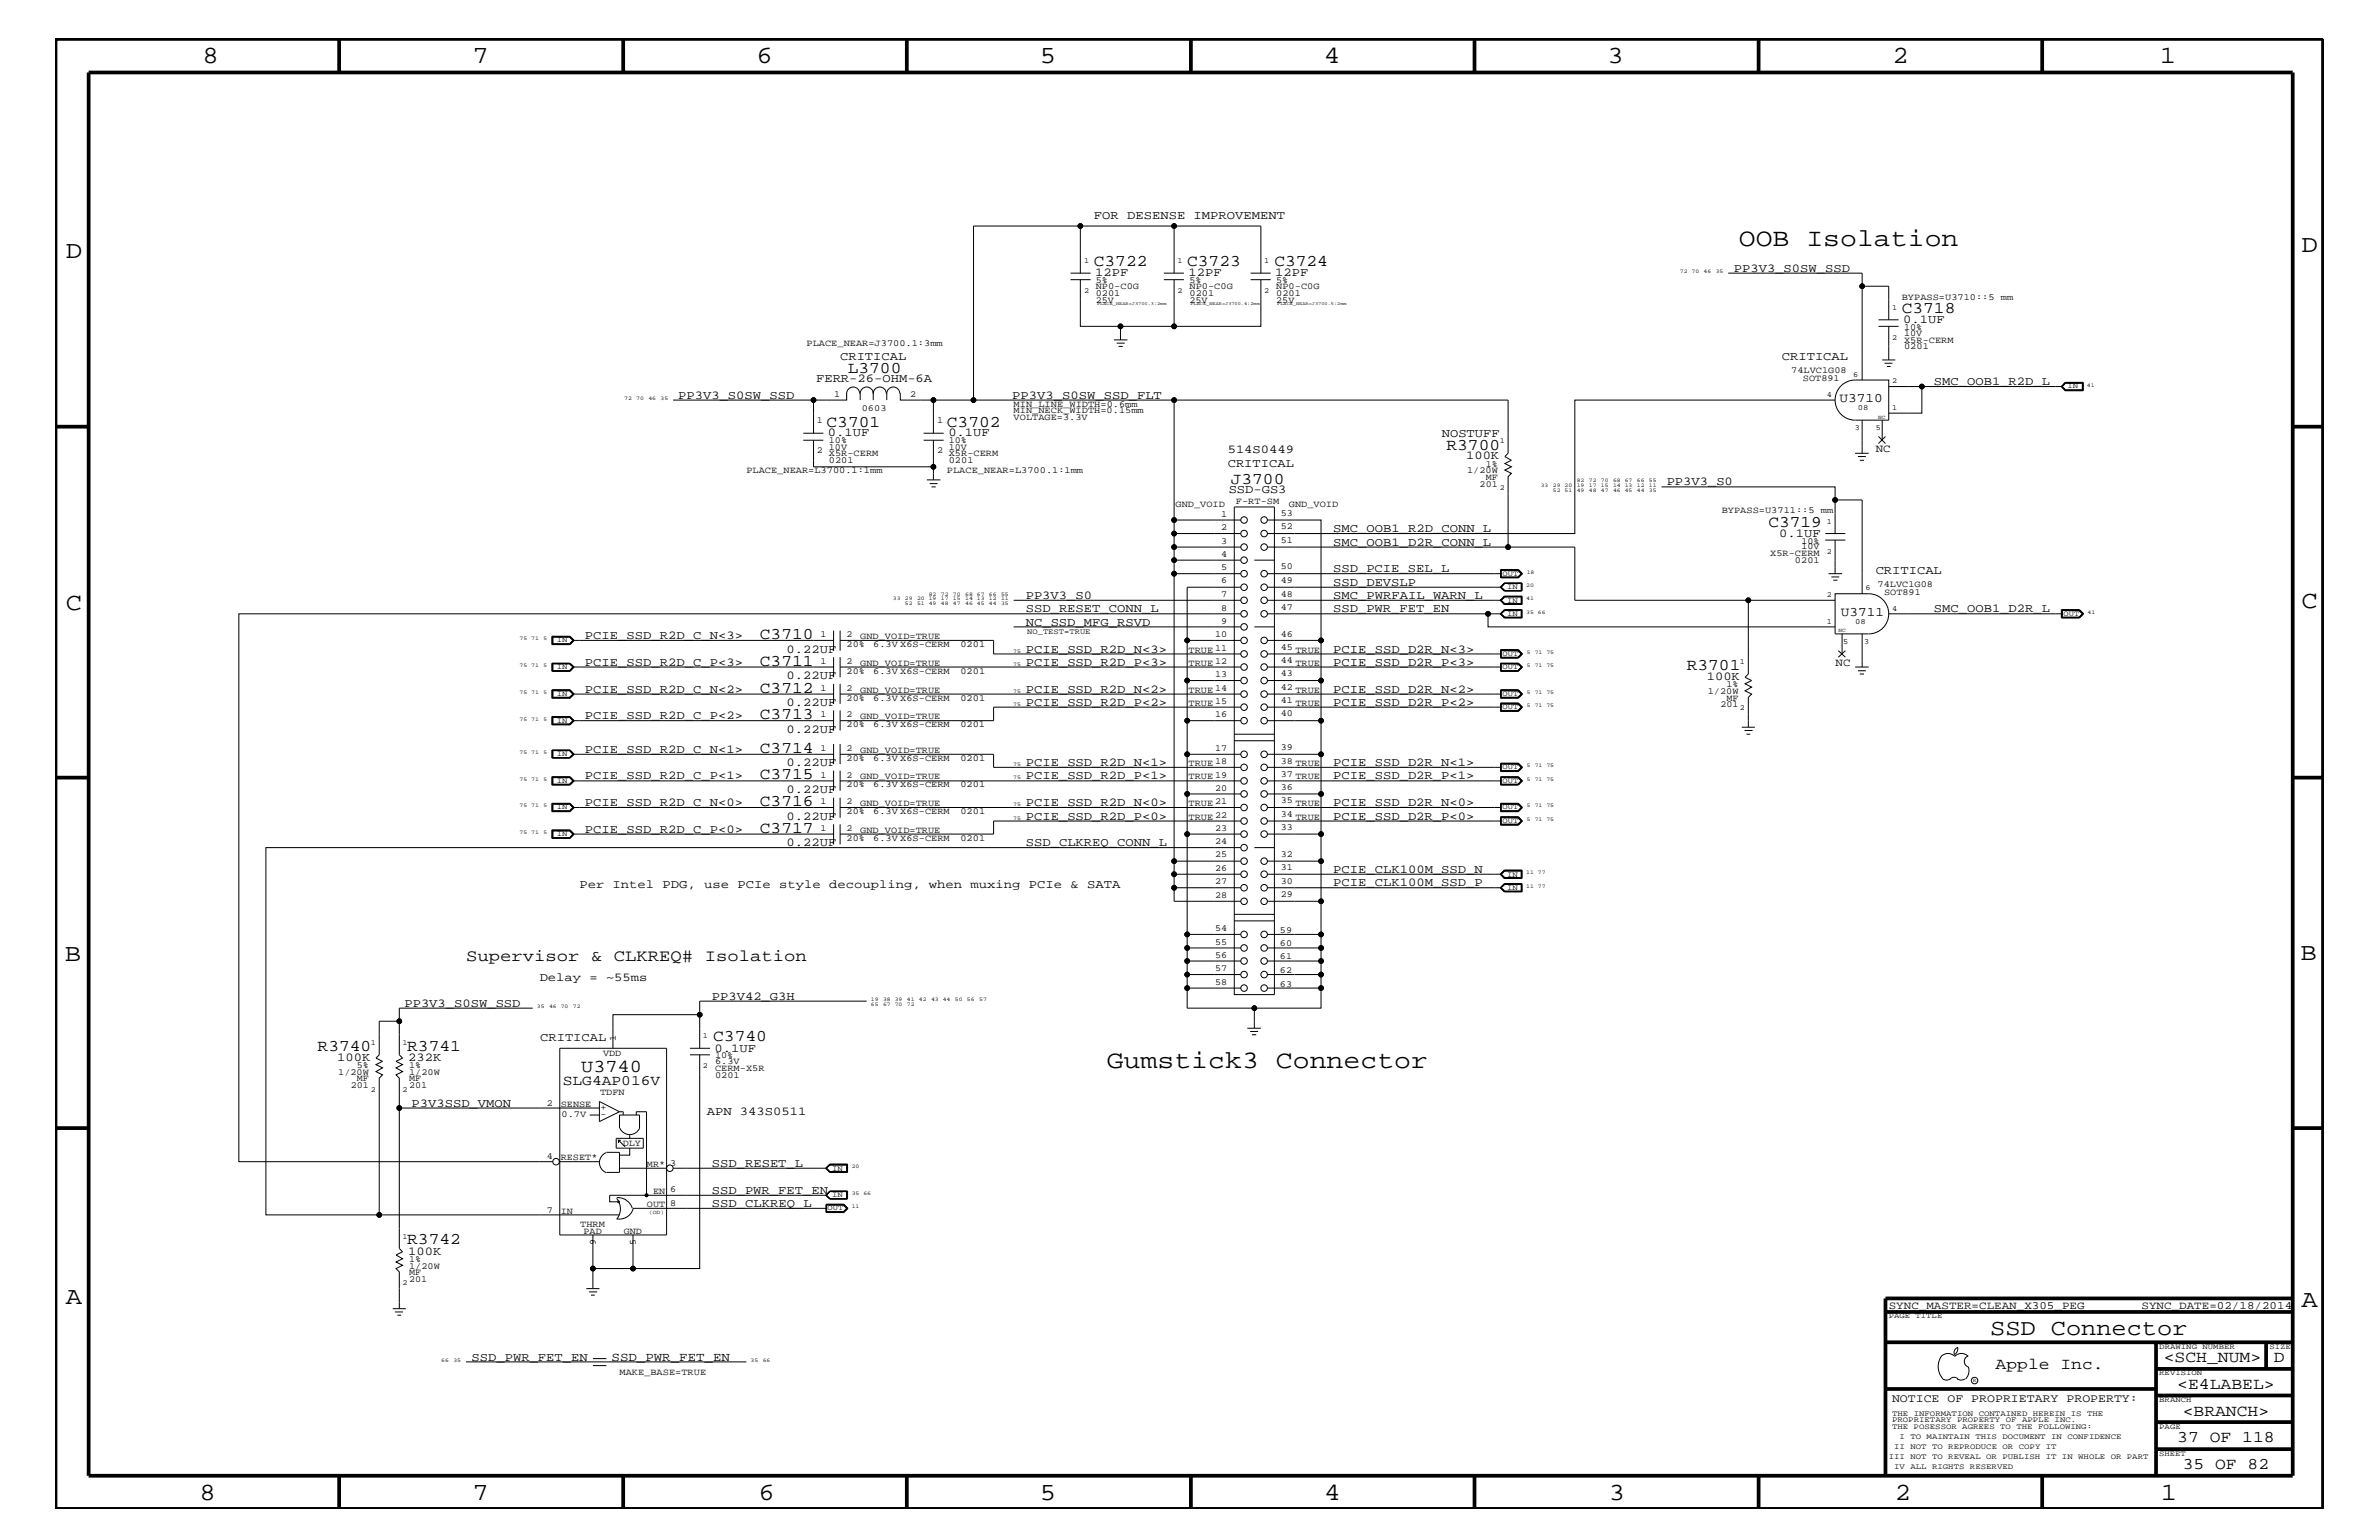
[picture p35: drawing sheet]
<svg xmlns="http://www.w3.org/2000/svg" width="432mm" height="279mm" viewBox="0 0 432 279" stroke-linecap="round" stroke-linejoin="round" font-family="sans-serif">
<defs><g id="words">
<g font-size="4.6">
<text x="315.6" y="44.6">OOB Isolation</text>
<text x="200.9" y="193.7">Gumstick3 Connector</text>
</g>
<g font-size="4.5">
<text x="36.7" y="11.5">8</text>
<text x="85.8" y="11.5">7</text>
<text x="137.3" y="11.5">6</text>
<text x="188.7" y="11.5">5</text>
<text x="240.3" y="11.5">4</text>
<text x="291.8" y="11.5">3</text>
<text x="343.5" y="11.5">2</text>
<text x="392" y="11.5">1</text>
<text x="11.9" y="46.8">D</text>
<text x="417.7" y="45.7">D</text>
<text x="11.9" y="110.6">C</text>
<text x="417.7" y="110.3">C</text>
<text x="11.8" y="174.3">B</text>
<text x="417.6" y="174.2">B</text>
<text x="11.9" y="236.7">A</text>
<text x="417.7" y="237.1">A</text>
<text x="36.2" y="272.1">8</text>
<text x="85.8" y="272.1">7</text>
<text x="137.7" y="272.1">6</text>
<text x="188.7" y="272.1">5</text>
<text x="240.4" y="272.1">4</text>
<text x="292" y="272.1">3</text>
<text x="343.9" y="272.1">2</text>
<text x="392.2" y="272.1">1</text>
</g>
<text font-size="4.1" x="361.2" y="242.3">SSD Connector</text>
<text font-size="3.3" x="105.5" y="194.5">U3740</text>
<g font-size="3">
<text x="198.5" y="48.3">C3722</text>
<text x="215.5" y="48.3">C3723</text>
<text x="231.3" y="48.3">C3724</text>
<text x="345.2" y="56.8">C3718</text>
<text x="153.9" y="67.6">L3700</text>
<text x="150" y="77.4">C3701</text>
<text x="171.9" y="77.4">C3702</text>
<text x="262.6" y="81.6">R3700</text>
<text x="223.4" y="87.7">J3700</text>
<text x="321" y="95.6">C3719</text>
<text x="137.9" y="115.9">C3710</text>
<text x="137.9" y="120.8">C3711</text>
<text x="137.9" y="125.7">C3712</text>
<text x="306.2" y="121.5">R3701</text>
<text x="137.9" y="130.5">C3713</text>
<text x="137.9" y="136.6">C3714</text>
<text x="137.9" y="141.4">C3715</text>
<text x="137.9" y="146.2">C3716</text>
<text x="137.9" y="151.1">C3717</text>
<text x="84.6" y="174.4">Supervisor &amp; CLKREQ# Isolation</text>
<text x="57.7" y="190.6">R3740</text>
<text x="73.9" y="190.6">R3741</text>
<text x="129.5" y="188.9">C3740</text>
<text x="73.9" y="225.7">R3742</text>
<text x="362.2" y="248.4">Apple Inc.</text>
<text x="392.7" y="247.1">&lt;SCH_NUM&gt;</text>
<text x="395.2" y="252">&lt;E4LABEL&gt;</text>
<text x="412.7" y="247.1">D</text>
<text x="396.2" y="256.8">&lt;BRANCH&gt;</text>
<text x="395.2" y="261.6">37 OF 118</text>
<text x="396.2" y="266.6">35 OF 82</text>
</g>
<text font-size="2.6" x="102.2" y="196.8">SLG4AP016V</text>
<g font-size="2.4">
<text x="333.9" y="72.9">U3710</text>
<text x="334.1" y="111.7">U3711</text>
</g>
<text font-size="2.3" x="111" y="246.9">SSD_PWR_FET_EN</text>
<g font-size="2.2">
<text x="198.5" y="39.8">FOR DESENSE IMPROVEMENT</text>
<text x="198.8" y="50.2">12PF</text>
<text x="215.7" y="50.2">12PF</text>
<text x="231.5" y="50.2">12PF</text>
<text x="314.7" y="49.3">PP3V3_S0SW_SSD</text>
<text x="345.4" y="58.6">0.1UF</text>
<text x="152.5" y="65.3">CRITICAL</text>
<text x="323.4" y="65.3">CRITICAL</text>
<text x="148.1" y="69.3">FERR-26-OHM-6A</text>
<text x="351" y="69.9">SMC_OOB1_R2D_L</text>
<text x="123.1" y="72.3">PP3V3_S0SW_SSD</text>
<text x="183.7" y="72.3">PP3V3_S0SW_SSD_FLT</text>
<text x="150.3" y="79.2">0.1UF</text>
<text x="172.1" y="79.2">0.1UF</text>
<text x="222.8" y="82.2">514S0449</text>
<text x="261.7" y="79.3">NOSTUFF</text>
<text x="266.1" y="83.3">100K</text>
<text x="222.8" y="84.7">CRITICAL</text>
<text x="223" y="89.5">SSD-GS3</text>
<text x="302.5" y="88.1">PP3V3_S0</text>
<text x="242" y="96.5">SMC_OOB1_R2D_CONN_L</text>
<text x="242" y="99">SMC_OOB1_D2R_CONN_L</text>
<text x="322.9" y="97.4">0.1UF</text>
<text x="242" y="106.3">SSD_DEVSLP</text>
<text x="242" y="103.8">SSD_PCIE_SEL_L</text>
<text x="340.4" y="104.1">CRITICAL</text>
<text x="186.2" y="113.6">NC_SSD_MFG_RSVD</text>
<text x="186.2" y="108.7">PP3V3_S0</text>
<text x="186.2" y="111.1">SSD_RESET_CONN_L</text>
<text x="242" y="108.7">SMC_PWRFAIL_WARN_L</text>
<text x="242" y="111.1">SSD_PWR_FET_EN</text>
<text x="351" y="111.1">SMC_OOB1_D2R_L</text>
<text x="106.2" y="115.9">PCIE_SSD_R2D_C_N&lt;3&gt;</text>
<text x="142.7" y="118.4">0.22UF</text>
<text x="186.2" y="118.4">PCIE_SSD_R2D_N&lt;3&gt;</text>
<text x="242" y="118.4">PCIE_SSD_D2R_N&lt;3&gt;</text>
<text x="106.2" y="125.7">PCIE_SSD_R2D_C_N&lt;2&gt;</text>
<text x="106.2" y="120.8">PCIE_SSD_R2D_C_P&lt;3&gt;</text>
<text x="142.7" y="123.2">0.22UF</text>
<text x="186.2" y="125.7">PCIE_SSD_R2D_N&lt;2&gt;</text>
<text x="186.2" y="120.8">PCIE_SSD_R2D_P&lt;3&gt;</text>
<text x="242" y="120.8">PCIE_SSD_D2R_P&lt;3&gt;</text>
<text x="242" y="125.7">PCIE_SSD_D2R_N&lt;2&gt;</text>
<text x="309.8" y="123.4">100K</text>
<text x="106.2" y="130.5">PCIE_SSD_R2D_C_P&lt;2&gt;</text>
<text x="142.7" y="128">0.22UF</text>
<text x="186.2" y="128">PCIE_SSD_R2D_P&lt;2&gt;</text>
<text x="242" y="128">PCIE_SSD_D2R_P&lt;2&gt;</text>
<text x="106.2" y="136.6">PCIE_SSD_R2D_C_N&lt;1&gt;</text>
<text x="142.7" y="133">0.22UF</text>
<text x="106.2" y="141.4">PCIE_SSD_R2D_C_P&lt;1&gt;</text>
<text x="142.7" y="139">0.22UF</text>
<text x="142.7" y="143.9">0.22UF</text>
<text x="186.2" y="139">PCIE_SSD_R2D_N&lt;1&gt;</text>
<text x="186.2" y="141.4">PCIE_SSD_R2D_P&lt;1&gt;</text>
<text x="242" y="139">PCIE_SSD_D2R_N&lt;1&gt;</text>
<text x="242" y="141.4">PCIE_SSD_D2R_P&lt;1&gt;</text>
<text x="106.2" y="146.2">PCIE_SSD_R2D_C_N&lt;0&gt;</text>
<text x="142.7" y="148.7">0.22UF</text>
<text x="186.2" y="148.7">PCIE_SSD_R2D_P&lt;0&gt;</text>
<text x="186.2" y="146.2">PCIE_SSD_R2D_N&lt;0&gt;</text>
<text x="242" y="146.2">PCIE_SSD_D2R_N&lt;0&gt;</text>
<text x="242" y="148.7">PCIE_SSD_D2R_P&lt;0&gt;</text>
<text x="106.2" y="151.1">PCIE_SSD_R2D_C_P&lt;0&gt;</text>
<text x="142.7" y="153.5">0.22UF</text>
<text x="186.2" y="153.5">SSD_CLKREQ_CONN_L</text>
<text x="105.2" y="161.1">Per Intel PDG, use PCIe style decoupling, when muxing PCIe &amp; SATA</text>
<text x="242" y="158.4">PCIE_CLK100M_SSD_N</text>
<text x="242" y="160.8">PCIE_CLK100M_SSD_P</text>
<text x="98" y="178">Delay = ~55ms</text>
<text x="73.4" y="182.7">PP3V3_S0SW_SSD</text>
<text x="129.2" y="181.4">PP3V42_G3H</text>
<text x="98" y="188.9">CRITICAL</text>
<text x="129.7" y="190.8">0.1UF</text>
<text x="61.2" y="192.5">100K</text>
<text x="74.1" y="192.5">232K</text>
<text x="74.7" y="200.9">P3V3SSD_VMON</text>
<text x="128.3" y="202.3">APN 343S0511</text>
<text x="129.2" y="211.7">SSD_RESET_L</text>
<text x="129.2" y="219">SSD_CLKREQ_L</text>
<text x="129.2" y="216.6">SSD_PWR_FET_EN</text>
<text x="74.1" y="227.6">100K</text>
<text x="85.6" y="246.9">SSD_PWR_FET_EN</text>
</g>
<text font-size="2.1" x="343.4" y="254.4">NOTICE OF PROPRIETARY PROPERTY:</text>
<g font-size="2">
<text x="340.4" y="82">NC</text>
<text x="333.2" y="120.8">NC</text>
<text x="342.8" y="237.4">SYNC_MASTER=CLEAN_X305_PEG</text>
<text x="388.7" y="237.4">SYNC_DATE=02/18/2014</text>
</g>
<g font-size="1.7">
<text x="198.9" y="53.6">0201</text>
<text x="198.9" y="51.3">5%</text>
<text x="198.9" y="52.4">NP0-C0G</text>
<text x="215.9" y="53.6">0201</text>
<text x="215.9" y="51.3">5%</text>
<text x="215.9" y="52.4">NP0-C0G</text>
<text x="231.6" y="52.4">NP0-C0G</text>
<text x="231.6" y="51.3">5%</text>
<text x="231.6" y="53.6">0201</text>
<text x="198.9" y="54.9">25V</text>
<text x="215.9" y="54.9">25V</text>
<text x="231.6" y="54.9">25V</text>
<text x="345.2" y="54.4">BYPASS=U3710::5 mm</text>
<text x="345.6" y="59.8">10%</text>
<text x="146.4" y="62.9">PLACE_NEAR=J3700.1:3mm</text>
<text x="345.6" y="60.9">10V</text>
<text x="345.6" y="63.4">0201</text>
<text x="345.6" y="62.2">X5R-CERM</text>
<text x="151.4" y="72">1</text>
<text x="165.2" y="72">2</text>
<text x="325.1" y="67.8">74LVC1G08</text>
<text x="327.2" y="69.2">SOT891</text>
<text x="148.3" y="76.8">1</text>
<text x="156.4" y="74.5">0603</text>
<text x="170.1" y="76.8">1</text>
<text x="184" y="76.2">VOLTAGE=3.3V</text>
<text x="184" y="73.8">MIN_LINE_WIDTH=0.6mm</text>
<text x="184" y="75">MIN_NECK_WIDTH=0.15mm</text>
<text x="148.3" y="82.2">2</text>
<text x="150.5" y="81.6">10V</text>
<text x="150.5" y="82.7">X5R-CERM</text>
<text x="150.5" y="83.9">0201</text>
<text x="150.5" y="80.5">10%</text>
<text x="170.1" y="82.2">2</text>
<text x="172.2" y="81.6">10V</text>
<text x="172.2" y="82.7">X5R-CERM</text>
<text x="172.2" y="83.9">0201</text>
<text x="172.2" y="80.5">10%</text>
<text x="135.5" y="85.9">PLACE_NEAR=L3700.1:1mm</text>
<text x="171.9" y="85.9">PLACE_NEAR=L3700.1:1mm</text>
<text x="266.3" y="85.9">1/20W</text>
<text x="268.6" y="88.3">201</text>
<text x="269.7" y="87.1">MF</text>
<text x="269.7" y="84.7">1%</text>
<text x="213.4" y="92">GND_VOID</text>
<text x="221.7" y="93.8">1</text>
<text x="224.3" y="91.4">F-RT-SM</text>
<text x="232.5" y="93.7">53</text>
<text x="233.9" y="92">GND_VOID</text>
<text x="312.5" y="93.2">BYPASS=U3711::5 mm</text>
<text x="221.7" y="101">4</text>
<text x="221.7" y="98.7">3</text>
<text x="221.7" y="96.2">2</text>
<text x="232.5" y="96">52</text>
<text x="232.5" y="98.5">51</text>
<text x="321.3" y="101">X5R-CERM</text>
<text x="327" y="99.7">10V</text>
<text x="327" y="98.7">10%</text>
<text x="221.7" y="105.9">6</text>
<text x="221.7" y="103.5">5</text>
<text x="232.5" y="103.3">50</text>
<text x="232.5" y="105.8">49</text>
<text x="325.8" y="102.1">0201</text>
<text x="340.8" y="106.5">74LVC1G08</text>
<text x="342" y="108">SOT891</text>
<text x="221.7" y="113.1">9</text>
<text x="221.7" y="110.8">8</text>
<text x="221.7" y="108.3">7</text>
<text x="232.5" y="108.2">48</text>
<text x="232.5" y="110.6">47</text>
<text x="148.9" y="115.6">1</text>
<text x="153.7" y="115.6">2</text>
<text x="153.7" y="117.4">20%</text>
<text x="156.1" y="115.9">GND_VOID=TRUE</text>
<text x="158.5" y="117.4">6.3V X6S-CERM</text>
<text x="174.3" y="117.4">0201</text>
<text x="215.7" y="118.4">TRUE 11</text>
<text x="220.6" y="115.6">10</text>
<text x="232.5" y="115.5">46</text>
<text x="232.5" y="117.9">45</text>
<text x="235.1" y="118.4">TRUE</text>
<text x="148.9" y="120.4">1</text>
<text x="148.9" y="125.3">1</text>
<text x="153.7" y="120.4">2</text>
<text x="153.7" y="122.3">20%</text>
<text x="153.7" y="125.3">2</text>
<text x="156.1" y="120.8">GND_VOID=TRUE</text>
<text x="156.1" y="125.7">GND_VOID=TRUE</text>
<text x="158.5" y="122.3">6.3V X6S-CERM</text>
<text x="174.3" y="122.3">0201</text>
<text x="215.7" y="120.8">TRUE</text>
<text x="215.7" y="125.7">TRUE 14</text>
<text x="220.6" y="122.9">13</text>
<text x="220.6" y="120.4">12</text>
<text x="232.5" y="120.3">44</text>
<text x="232.5" y="122.7">43</text>
<text x="232.5" y="125.2">42</text>
<text x="235.1" y="125.7">TRUE</text>
<text x="235.1" y="120.8">TRUE</text>
<text x="310" y="125.9">1/20W</text>
<text x="313.4" y="124.7">1%</text>
<text x="148.9" y="130.2">1</text>
<text x="153.7" y="127.1">20%</text>
<text x="153.7" y="130.2">2</text>
<text x="153.7" y="131.9">20%</text>
<text x="156.1" y="130.5">GND_VOID=TRUE</text>
<text x="158.5" y="127.1">6.3V X6S-CERM</text>
<text x="158.5" y="131.9">6.3V X6S-CERM</text>
<text x="174.3" y="131.9">0201</text>
<text x="174.3" y="127.1">0201</text>
<text x="215.7" y="128">TRUE 15</text>
<text x="220.6" y="130.2">16</text>
<text x="232.5" y="127.6">41</text>
<text x="232.5" y="130">40</text>
<text x="235.1" y="128">TRUE</text>
<text x="312.3" y="128.3">201</text>
<text x="313.4" y="127.1">MF</text>
<text x="148.9" y="136.2">1</text>
<text x="153.7" y="136.2">2</text>
<text x="156.1" y="136.6">GND_VOID=TRUE</text>
<text x="220.6" y="136.2">17</text>
<text x="232.5" y="136.1">39</text>
<text x="148.9" y="141.1">1</text>
<text x="153.7" y="138">20%</text>
<text x="153.7" y="141.1">2</text>
<text x="153.7" y="142.9">20%</text>
<text x="156.1" y="141.4">GND_VOID=TRUE</text>
<text x="158.5" y="142.9">6.3V X6S-CERM</text>
<text x="158.5" y="138">6.3V X6S-CERM</text>
<text x="174.3" y="138">0201</text>
<text x="174.3" y="142.9">0201</text>
<text x="215.7" y="139">TRUE 18</text>
<text x="215.7" y="141.4">TRUE 19</text>
<text x="220.6" y="143.5">20</text>
<text x="232.5" y="138.5">38</text>
<text x="232.5" y="140.9">37</text>
<text x="232.5" y="143.4">36</text>
<text x="235.1" y="139">TRUE</text>
<text x="235.1" y="141.4">TRUE</text>
<text x="148.9" y="145.9">1</text>
<text x="153.7" y="145.9">2</text>
<text x="153.7" y="147.7">20%</text>
<text x="156.1" y="146.2">GND_VOID=TRUE</text>
<text x="158.5" y="147.7">6.3V X6S-CERM</text>
<text x="174.3" y="147.7">0201</text>
<text x="215.7" y="148.7">TRUE 22</text>
<text x="215.7" y="146.2">TRUE 21</text>
<text x="232.5" y="145.7">35</text>
<text x="232.5" y="148.2">34</text>
<text x="235.1" y="148.7">TRUE</text>
<text x="235.1" y="146.2">TRUE</text>
<text x="148.9" y="150.7">1</text>
<text x="153.7" y="150.7">2</text>
<text x="153.7" y="152.6">20%</text>
<text x="156.1" y="151.1">GND_VOID=TRUE</text>
<text x="158.5" y="152.6">6.3V X6S-CERM</text>
<text x="174.3" y="152.6">0201</text>
<text x="220.6" y="155.6">25</text>
<text x="220.6" y="153.2">24</text>
<text x="220.6" y="150.7">23</text>
<text x="232.5" y="150.7">33</text>
<text x="232.5" y="155.5">32</text>
<text x="220.6" y="160.5">27</text>
<text x="220.6" y="158">26</text>
<text x="232.5" y="157.9">31</text>
<text x="232.5" y="160.3">30</text>
<text x="220.6" y="162.8">28</text>
<text x="232.5" y="162.8">29</text>
<text x="220.6" y="173.8">56</text>
<text x="220.6" y="171.4">55</text>
<text x="220.6" y="168.9">54</text>
<text x="232.3" y="171.6">60</text>
<text x="232.3" y="169.2">59</text>
<text x="220.6" y="178.7">58</text>
<text x="220.6" y="176.2">57</text>
<text x="232.3" y="179">63</text>
<text x="232.3" y="176.5">62</text>
<text x="232.3" y="174">61</text>
<text x="109.5" y="191.6">VDD</text>
<text x="111.8" y="188.9" transform="rotate(-90 111.8 188.9)">1</text>
<text x="129.8" y="192">10%</text>
<text x="61.4" y="195">1/20W</text>
<text x="63.7" y="197.4">201</text>
<text x="64.8" y="196.2">MF</text>
<text x="64.8" y="193.7">5%</text>
<text x="74.3" y="193.7">1%</text>
<text x="74.3" y="196.2">MF</text>
<text x="74.3" y="195">1/20W</text>
<text x="74.3" y="197.4">201</text>
<text x="129.8" y="194.3">CERM-X5R</text>
<text x="129.8" y="193.1">6.3V</text>
<text x="129.8" y="195.5">0201</text>
<text x="99.2" y="200.6">2</text>
<text x="101.8" y="200.9">SENSE</text>
<text x="101.9" y="202.7">0.7V</text>
<text x="108.9" y="198.7">TDFN</text>
<text x="109" y="201.5">+</text>
<text x="109" y="202.7">-</text>
<text x="113" y="208">DLY</text>
<text x="99.2" y="210.3">4</text>
<text x="101.8" y="210.5">RESET*</text>
<text x="117.4" y="211.7">MR*</text>
<text x="121.7" y="211.5">3</text>
<text x="99.2" y="220">7</text>
<text x="101.8" y="220.2">IN</text>
<text x="117.4" y="219">OUT</text>
<text x="118.5" y="216.6">EN</text>
<text x="121.7" y="216.4">6</text>
<text x="121.7" y="218.7">8</text>
<text x="105.3" y="222.6">THRM</text>
<text x="105.9" y="223.9">PAD</text>
<text x="108.1" y="225.9" transform="rotate(-90 108.1 225.9)">9</text>
<text x="113.2" y="223.9">GND</text>
<text x="115.4" y="225.9" transform="rotate(-90 115.4 225.9)">5</text>
<text x="74.3" y="231.3">MF</text>
<text x="74.3" y="229">1%</text>
<text x="74.3" y="230.2">1/20W</text>
<text x="74.3" y="232.6">201</text>
<text x="112.4" y="249.5">MAKE_BASE=TRUE</text>
</g>
<g font-size="1.4">
<text x="196.8" y="47.7">1</text>
<text x="213.7" y="47.7">1</text>
<text x="229.4" y="47.7">1</text>
<text x="196.8" y="53.2">2</text>
<text x="213.7" y="53.2">2</text>
<text x="229.4" y="53.2">2</text>
<text x="343.4" y="56.2">1</text>
<text x="343.4" y="61.7">2</text>
<text x="331.6" y="72">4</text>
<text x="336.4" y="68.4">6</text>
<text x="343.4" y="69.5">2</text>
<text x="375.2" y="70.5">IN</text>
<text x="337.2" y="74.4">08</text>
<text x="343.4" y="74.4">1</text>
<text x="272.2" y="80.5">1</text>
<text x="336.6" y="78">3</text>
<text x="340.4" y="78">5</text>
<text x="272.2" y="88.9">2</text>
<text x="331.6" y="95">1</text>
<text x="331.6" y="100.4">2</text>
<text x="272.7" y="104.4">OUT</text>
<text x="273.6" y="106.9">IN</text>
<text x="338.6" y="107.1">6</text>
<text x="273.6" y="111.7">IN</text>
<text x="273.6" y="109.3">IN</text>
<text x="331.6" y="113.1">1</text>
<text x="331.6" y="108.3">2</text>
<text x="336.7" y="113.1">08</text>
<text x="343.4" y="110.8">4</text>
<text x="374.6" y="111.7">OUT</text>
<text x="101.1" y="116.5">IN</text>
<text x="186.4" y="115">NO_TEST=TRUE</text>
<text x="272.7" y="119">OUT</text>
<text x="334.5" y="116.8">5</text>
<text x="338.3" y="116.8">3</text>
<text x="101.1" y="121.4">IN</text>
<text x="272.7" y="121.4">OUT</text>
<text x="315.8" y="120.4">1</text>
<text x="101.1" y="131.1">IN</text>
<text x="101.1" y="126.3">IN</text>
<text x="272.7" y="128.7">OUT</text>
<text x="272.7" y="126.3">OUT</text>
<text x="315.8" y="128.9">2</text>
<text x="101.1" y="137.2">IN</text>
<text x="101.1" y="142">IN</text>
<text x="272.7" y="142">OUT</text>
<text x="272.7" y="139.6">OUT</text>
<text x="101.1" y="146.8">IN</text>
<text x="272.7" y="149.3">OUT</text>
<text x="272.7" y="146.8">OUT</text>
<text x="101.1" y="151.8">IN</text>
<text x="273.6" y="159">IN</text>
<text x="273.6" y="161.4">IN</text>
<text x="67.3" y="189.5">1</text>
<text x="73.1" y="189.5">1</text>
<text x="127.6" y="188.3">1</text>
<text x="127.6" y="193.7">2</text>
<text x="67.3" y="198.1">2</text>
<text x="73.1" y="198.1">2</text>
<text x="151" y="212.4">IN</text>
<text x="150.2" y="219.6">OUT</text>
<text x="151" y="217.2">IN</text>
<text x="73.1" y="224.7">1</text>
<text x="73.1" y="233.2">2</text>
<text x="342.8" y="239.2">PAGE TITLE</text>
<text x="391.9" y="244.7">DRAWING NUMBER</text>
<text x="411.9" y="244.7">SIZE</text>
<text x="391.9" y="249.5">REVISION</text>
<text x="343.4" y="256.8">THE INFORMATION CONTAINED HEREIN IS THE</text>
<text x="391.9" y="254.4">BRANCH</text>
<text x="343.4" y="258">PROPRIETARY PROPERTY OF APPLE INC.</text>
<text x="343.4" y="259.3">THE POSESSOR AGREES TO THE FOLLOWING:</text>
<text x="343.8" y="262.9">II NOT TO REPRODUCE OR COPY IT</text>
<text x="344.8" y="261.1">I TO MAINTAIN THIS DOCUMENT IN CONFIDENCE</text>
<text x="391.9" y="259.3">PAGE</text>
<text x="342.8" y="264.7">III NOT TO REVEAL OR PUBLISH IT IN WHOLE OR PART</text>
<text x="343.8" y="266.6">IV ALL RIGHTS RESERVED</text>
<text x="391.9" y="264.1">SHEET</text>
</g>
<g font-size="1">
<text x="304.9" y="49.6">72 70</text>
<text x="309.2" y="49.6">46</text>
<text x="311.4" y="49.6">35</text>
<text x="378.8" y="70.1">41</text>
<text x="113.3" y="72.6">72</text>
<text x="115.5" y="72.6">70</text>
<text x="117.7" y="72.6">46</text>
<text x="119.9" y="72.6">35</text>
<text x="340.9" y="76">NC</text>
<text x="279.7" y="88.3">33</text>
<text x="281.9" y="88.3">29 20</text>
<text x="281.9" y="89.2">52 51</text>
<text x="286.2" y="88.3">19</text>
<text x="286.2" y="89.2">49</text>
<text x="286.2" y="87.5">82</text>
<text x="288.4" y="88.3">17</text>
<text x="288.4" y="89.2">48</text>
<text x="288.4" y="87.5">72</text>
<text x="290.6" y="88.3">15</text>
<text x="290.6" y="89.2">47</text>
<text x="290.6" y="87.5">70</text>
<text x="292.8" y="88.3">14 13</text>
<text x="292.8" y="89.2">46 45</text>
<text x="292.8" y="87.5">68 67</text>
<text x="297.1" y="88.3">12</text>
<text x="297.1" y="89.2">44</text>
<text x="297.1" y="87.5">66</text>
<text x="299.3" y="88.3">11</text>
<text x="299.3" y="89.2">35</text>
<text x="299.3" y="87.5">55</text>
<text x="277" y="106.5">20</text>
<text x="277.1" y="104.1">18</text>
<text x="162.1" y="108.9">33</text>
<text x="164.3" y="108.9">29</text>
<text x="164.3" y="109.8">52</text>
<text x="166.5" y="108.9">20 19</text>
<text x="166.5" y="109.8">51 49</text>
<text x="168.6" y="108.1">82</text>
<text x="170.8" y="108.9">17</text>
<text x="170.8" y="109.8">48</text>
<text x="170.8" y="108.1">72</text>
<text x="173" y="108.9">15</text>
<text x="173" y="109.8">47</text>
<text x="173" y="108.1">70</text>
<text x="175.2" y="108.9">14 13</text>
<text x="175.2" y="109.8">46 45</text>
<text x="175.2" y="108.1">68 67</text>
<text x="179.5" y="108.9">12</text>
<text x="179.5" y="109.8">44</text>
<text x="179.5" y="108.1">66</text>
<text x="181.7" y="108.9">11</text>
<text x="181.7" y="109.8">35</text>
<text x="181.7" y="108.1">55</text>
<text x="277" y="111.4">35 66</text>
<text x="277" y="108.9">41</text>
<text x="378.9" y="111.4">41</text>
<text x="94.3" y="116.2">75 71</text>
<text x="98.6" y="116.2">5</text>
<text x="183.9" y="118.4">75</text>
<text x="277.1" y="118.6">5</text>
<text x="278.6" y="118.6">71 75</text>
<text x="333.7" y="114.8">NC</text>
<text x="94.3" y="125.9">75 71</text>
<text x="94.3" y="121">75 71</text>
<text x="98.6" y="125.9">5</text>
<text x="98.6" y="121">5</text>
<text x="183.9" y="125.7">75</text>
<text x="183.9" y="120.8">75</text>
<text x="277.1" y="125.9">5</text>
<text x="277.1" y="121">5</text>
<text x="278.6" y="125.9">71 75</text>
<text x="278.6" y="121">71 75</text>
<text x="94.3" y="130.8">75 71</text>
<text x="98.6" y="130.8">5</text>
<text x="183.9" y="128">75</text>
<text x="277.1" y="128.3">5</text>
<text x="278.6" y="128.3">71 75</text>
<text x="94.3" y="136.8">75 71</text>
<text x="98.6" y="136.8">5</text>
<text x="94.3" y="141.7">75 71</text>
<text x="98.6" y="141.7">5</text>
<text x="183.9" y="139">75</text>
<text x="183.9" y="141.4">75</text>
<text x="277.1" y="141.7">5</text>
<text x="277.1" y="139.2">5</text>
<text x="278.6" y="141.7">71 75</text>
<text x="278.6" y="139.2">71 75</text>
<text x="94.3" y="146.5">75 71</text>
<text x="98.6" y="146.5">5</text>
<text x="183.9" y="146.2">75</text>
<text x="183.9" y="148.7">75</text>
<text x="277.1" y="149">5</text>
<text x="277.1" y="146.5">5</text>
<text x="278.6" y="149">71 75</text>
<text x="278.6" y="146.5">71 75</text>
<text x="94.3" y="151.3">75 71</text>
<text x="98.6" y="151.3">5</text>
<text x="277" y="158.6">11 77</text>
<text x="277" y="161.1">11 77</text>
<text x="97.4" y="182.9">35</text>
<text x="99.6" y="182.9">46 70</text>
<text x="104" y="182.9">72</text>
<text x="158.1" y="181.6">19</text>
<text x="158.1" y="182.6">65</text>
<text x="160.3" y="181.6">38 39</text>
<text x="160.3" y="182.6">67 70</text>
<text x="164.6" y="181.6">41</text>
<text x="164.6" y="182.6">72</text>
<text x="166.8" y="181.6">42</text>
<text x="169" y="181.6">43 44</text>
<text x="173.3" y="181.6">50</text>
<text x="175.5" y="181.6">56</text>
<text x="177.7" y="181.6">57</text>
<text x="154.6" y="211.9">20</text>
<text x="117.8" y="220.2">(OD)</text>
<text x="154.6" y="219.2">11</text>
<text x="154.6" y="216.9">35 66</text>
<text x="80.1" y="247.1">66</text>
<text x="82.3" y="247.1">35</text>
<text x="136.2" y="247.1">35</text>
<text x="138.4" y="247.1">66</text>
<text x="358.1" y="250.7">R</text>
</g>
<g font-size=".8">
<text x="199.1" y="55.4">PLACE_NEAR=J3700.3:2mm</text>
<text x="216.1" y="55.4">PLACE_NEAR=J3700.4:2mm</text>
<text x="231.8" y="55.4">PLACE_NEAR=J3700.5:2mm</text>
</g>
</g></defs>
<g fill="none" stroke="#000" stroke-width=".18">
<path d="M194.3 49.6h3.7M194.3 50.7h3.7M196.1 50.7v8.5h7.3v2.5M196.1 41h-19.4v31.6h-7.3M211.2 49.6h3.7M211.2 50.7h3.7M213.1 50.7v8.5h-9.7M213.1 49.6v-8.6h15.8v8.6M213.1 41h-17v8.6M227 49.6h3.6M227 50.7h3.6M228.9 50.7v8.5h-15.8"/>
<path d="M313.7 49.6h24.3v19.3M338 51.9h4.8v6.1M341 58h3.6M341 59.2h3.6M342.8 59.2v6.1M122.2 72.6h25.5M145.8 78.6h3.6M145.8 79.9h3.6M147.7 79.9v4.8h21.7M153.7 71.3v1.3h-6v6M153.7 71.4a1.19 1.19 0 0 1 1.2-1.2 1.19 1.19 0 0 1 1.1 1.2M156.1 71.3v1.3"/>
<path d="M156.1 71.4a1.19 1.19 0 0 1 1.2-1.2 1.19 1.19 0 0 1 1.2 1.2 1.19 1.19 0 0 1 1.2-1.2 1.19 1.19 0 0 1 1.2 1.2M158.5 71.3v1.3M161 71.3v1.3M161 71.4a1.19 1.19 0 0 1 1.1-1.2 1.19 1.19 0 0 1 1.2 1.2M163.4 71.3v1.3h6v6M167.6 78.6h3.7M167.6 79.9h3.7M169.4 79.9v7.2M176.7 72.6h36.4M202.2 61.7h2.4M202.7 62.3h1.4M203 62.9h.8"/>
<path d="M333.1 72.6h-47.3v24.2h-55.8M336.7 76.2a3.6 3.6 0 0 1-3.6-3.6 3.6 3.6 0 0 1 3.6-3.7h6.1v7.3h-6.1M338 76.2v6M341 79.2l1.2 1.3M341.6 65.3h2.4M341.6 76.2v3.7M342.1 65.9h1.4M342.2 79.2l-1.2 1.3M342.5 66.5h.7M342.8 70.1h6M374.1 70.1l.8 .7M374.3 70.1l.6-.6h3.1v1.2h-3.1z"/>
<path d="M374.3 70.1h-25.5v4.9h-6M374.8 69.4h3.3v1.5h-3.3l-.7-.8zM374.9 69.5h3.1v1.3h-3.1M374.9 69.5l-.8 .6M374.9 69.5l-.7 .6 .7 .7M168.2 87.1h2.5M168.7 87.7h1.5M169.1 88.3h.7M213.1 94.3v2.5M213.1 99.3v4.8M224 92h7.3v88.5h-7.3zM225.2 94.3h-12.1v-21.7h60.6v9.6l-.6 .6 1.2 .7-1.2 .6 1.2 .6-1.2 .6 1.2 .6-.6 .6v12.8h12.1v9.6h31.5"/>
<path d="M225.2 96.8h-12.1v2.5h12.1M230 94.3h9.8v21.9M230 99.3h43.7M301.6 88.3h31.5v8.5M331.3 98h3.6M331.3 96.8h3.6M333.1 90.7h4.9v17M333.1 98v6.1M336.7 82.2h2.5M337.2 82.8h1.5M337.6 83.5h.7M100.2 115.4h3.3l.7 .8-.7 .8h-3.3z"/>
<path d="M100.2 115.5h3.3l.6 .7-.6 .7h-3.3zM100.3 115.6h3.1l.6 .6M100.3 115.5v1.4M103.4 115.5l.7 .7-.7 .7M104 116.2l-.6 .6h-3.1M104 116.2h47.3M151.3 114.4v3.7M151.3 119.2v3.7M152.5 114.4v3.7M152.5 119.2v3.7M152.5 116.2h27.8v2.4h44.9M184 108.9h41.2"/>
<path d="M184 113.7h41.2M213.1 101.6h12.1M225.2 116.2h-9.7v7.3M225.2 111.4h-181.9v99.4h57M225.2 104.1h-12.1v52.1h12.1M225.2 106.5h-9.7v9.7M227.7 113.7h3.6M227.7 101.6h3.6M230 116.2h9.8v7.3M230 111.4h40.1M230 108.9h42.5M230 104.1h42.5"/>
<path d="M230 118.6h42.5M230 106.5h42.5M272.3 111.4l.7-.8h3.3v1.5h-3.3zM272.3 108.9l.7-.8h3.3v1.6h-3.3zM272.4 103.3h3.2l.8 .8-.8 .7h-3.2zM272.4 117.9h3.2l.8 .7-.8 .8h-3.2zM272.4 103.4h3.2l.7 .7-.7 .7h-3.2M272.5 111.4l.6-.6h3v1.2h-3zM272.5 108.9l.6-.6h3v1.2h-3zM272.5 111.4l.5 .6M272.5 108.9l.5 .7h3.2M272.5 106.5l.6 .6h3.1"/>
<path d="M272.5 103.4v1.4M272.5 103.5h3l.6 .6-.6 .6h-3M272.5 118.1h3l.6 .5-.6 .6h-3M272.5 111.4h-2.4v2.3h63M273 110.7l-.6 .7 .6 .6M273 108.2l-.6 .7 .6 .8M273 105.8l-.6 .7 .6 .7M273 105.8l-.7 .7 .7 .7M273 110.7h3.2v1.3h-3.1M273 105.8h3.3v1.4h-3.3M273 108.2h3.2v1.5M273.1 110.7l-.6 .7"/>
<path d="M273.1 108.2l-.6 .7M273.1 105.9l-.6 .6 .6 .6M275.5 103.4l.7 .7-.7 .7M275.5 119.3l.7-.7-.7-.6h-3v1.3M275.6 117.9l.7 .7-.7 .7h-3.2M276.1 105.9v1.2M276.2 105.9h-3.2l-.5 .6M276.2 105.8v1.4M331.9 104.1h2.4M332.4 104.7h1.4M332.7 105.3h.8M333.1 108.9h-15.8v13.4l-.6 .6 1.2 .6-1.2 .6 1.2 .6-1.2 .6 1.2 .6-.6 .6v5.4"/>
<path d="M333.7 118.1l1.2 1.1M334.3 115v3.6M334.9 118.1l-1.2 1.1M338 115v6M339.2 115a3.6 3.6 0 0 0 3.6-3.7 3.6 3.6 0 0 0-3.6-3.6h-6.1v7.3h6.1M342.8 111.4h31.5M374.1 110.6h3.3l.8 .8-.8 .7h-3.3zM374.3 110.8h3.1l.6 .6-.6 .6h-3.1M374.3 110.7v1.3M377.4 110.7h-3.2v1.3h3.2M377.4 110.7l.6 .7-.6 .6M377.4 110.7l.7 .7-.7 .6"/>
<path d="M100.2 125.2h3.3l.7 .7-.7 .8h-3.3zM100.2 130h3.3l.7 .8-.7 .7h-3.3zM100.2 120.3v1.5M100.2 125.2v1.4h3.3l.6-.7-.6-.7M100.2 130.1h3.3l.6 .7-.6 .6h-3.3zM100.2 136.1v1.4M100.3 136.2h3.1l.6 .6M100.3 130.2h3.1l.6 .6M100.3 125.3h3.1l.6 .6M100.3 120.4h3.1l.6 .6M100.3 120.4v1.3h3.1M100.3 125.3h3.1l.7 .6-.7 .6h-3.1z"/>
<path d="M100.3 130.1v1.3M100.3 136.2v1.2h3.1M100.3 136.2h3.1l.7 .6-.7 .6M100.3 120.4h3.1l.7 .6-.7 .7M103.4 130.1l.7 .7-.7 .6M103.5 120.3h-3.3v1.5h3.3M103.5 136.1h-3.3v1.4h3.3M103.5 136.1l.7 .7-.7 .7M103.5 120.3l.7 .7-.7 .8M103.5 136.1l.6 .7-.6 .7M103.5 120.3l.6 .7-.6 .8M104 136.8l-.6 .6"/>
<path d="M104 130.8l-.6 .5h-3.1M104 125.9l-.6 .6M104 121l-.6 .7M104 121h47.3M104 136.8h47.3M104 130.8h47.3M104 125.9h47.3M151.3 124.1v3.6M151.3 128.9v3.6M151.3 135v3.6M151.3 139.8v3.7M152.5 124.1v3.6"/>
<path d="M152.5 128.9v3.6M152.5 135v3.6M152.5 139.8v3.7M152.5 121h72.7M152.5 136.8h27.8v2.4h44.9M152.5 125.9h72.7M224 134.4h7.3M224 133.2h7.3M225.2 136.8h-9.7v7.2M225.2 130.8h-9.7v6M225.2 123.5h-9.7v7.3M225.2 128.3h-44.9v2.5h-27.8"/>
<path d="M230 136.8h9.8v7.2M230 130.8h9.8v6M230 123.5h9.8v7.3M230 121h42.5M230 125.9h42.5M230 139.2h42.5M230 128.3h42.5M272.4 127.5h3.2l.8 .8-.8 .8h-3.2zM272.4 138.5h3.2l.8 .7-.8 .8h-3.2zM272.4 125.2h3.2l.8 .7-.8 .8h-3.2zM272.4 138.5h3.2l.7 .7-.7 .7h-3.2M272.4 127.6h3.2l.7 .7-.7 .8"/>
<path d="M272.5 125.3h3l.7 .6-.7 .6h-3zM272.5 127.7h3l.7 .6-.7 .7h-3zM272.5 138.5v1.4M272.5 125.3h3l.6 .6-.6 .6M272.5 138.6h3l.6 .6-.6 .6h-3M275.5 138.5l.7 .7-.7 .7M275.5 120.4l.7 .6-.7 .7M275.5 127.7l.6 .6-.6 .6h-3M275.5 120.4l.6 .6-.6 .7M275.5 120.4h-3v1.3h3M275.6 120.3l.8 .7-.8 .8M275.6 125.2l.7 .7-.7 .7h-3.2"/>
<path d="M275.6 120.3l.7 .7-.7 .8M275.6 120.3h-3.2v1.5h3.2M316.1 131.9h2.4M316.7 132.5h1.4M317 133.2h.7M336.7 121h2.5M337.2 121.7h1.5M337.6 122.3h.7M100.2 150.6h3.3l.7 .7-.7 .8h-3.3zM100.2 140.9h3.3l.7 .8-.7 .7h-3.3zM100.2 145.7h3.3l.7 .8-.7 .8h-3.3zM100.2 152.1v-1.4h3.3l.6 .6-.6 .8"/>
<path d="M100.2 141h3.3l.6 .7-.6 .7h-3.3zM100.2 145.8h3.3l.6 .7-.6 .7h-3.3zM100.3 150.7h3.1l.6 .6M100.3 145.9h3.1l.6 .6M100.3 141.1h3.1l.6 .6M100.3 150.7v1.3h3.1M100.3 141v1.4M100.3 145.8v1.4M100.3 150.7h3.1l.7 .6-.7 .7M103.4 145.8l.7 .7-.7 .7M103.4 141l.7 .7-.7 .7M104 151.3l-.6 .7"/>
<path d="M104 146.5l-.6 .6h-3.1M104 141.7l-.6 .6h-3.1M104 151.3h47.3M104 146.5h47.3M104 141.7h47.3M151.3 144.7v3.7M151.3 149.5v3.7M152.5 144.7v3.7M152.5 149.5v3.7M152.5 146.5h72.7M152.5 141.7h72.7M213.1 156.2v2.4"/>
<path d="M225.2 153.8h-176.9v66.6h20.5M225.2 158.6h-12.1v2.5h12.1M225.2 151.3h-9.7v18.2h9.7M225.2 144h-9.7v7.3M225.2 149h-44.9v2.3h-27.8M227.7 153.8h3.6M230 156.2h9.8v7.3M230 151.3h9.8v4.9M230 144h9.8v7.3M230 146.5h42.5M230 141.7h42.5M230 158.6h42.5"/>
<path d="M230 149h42.5M272.4 148.2h3.2l.8 .8-.8 .7h-3.2zM272.4 145.7h3.2l.8 .8-.8 .8h-3.2zM272.4 145.8h3.2l.7 .7-.7 .7h-3.2M272.4 140.9h3.2l.8 .8-.8 .7h-3.2zM272.4 141h3.2l.7 .7-.7 .7h-3.2M272.5 158.6l.5 .7h3.2M272.5 148.3h3l.7 .7-.7 .5h-3zM272.5 141v1.4M272.5 145.8v1.4M272.5 145.9h3l.6 .6-.6 .6h-3M272.5 141.1h3l.6 .6-.6 .6h-3"/>
<path d="M272.5 148.4h3l.6 .6-.6 .5M273 157.8h3.3v1.6h-3.3l-.7-.8zM273.1 158l-.6 .6 .6 .6h3v-1.2M275.5 145.8l.7 .7-.7 .7M275.5 141l.7 .7-.7 .7M275.6 148.2l.7 .8-.7 .6h-3.2M276.2 158h-3.2l-.5 .6M276.2 159.4v-1.5h-3.2l-.6 .7 .6 .8M213.1 161.1v2.4h12.1M215.5 174.4v8.5h12.2v3.6M215.5 179.3h9.7M215.5 169.5v2.5"/>
<path d="M215.5 176.8h9.7M224 167.1h7.3M224 165.9h7.3M225.2 172h-9.7v2.4h9.7M230 163.5h9.8v6M230 161.1h42.5M230 179.3h9.8v3.6h-12.1M230 174.4h9.8v2.4h-9.8M230 169.5h9.8v2.5h-9.8M239.8 172v2.4M239.8 176.8v2.5M272.5 161.1l.6-.6h3v1.2h-3z"/>
<path d="M272.5 161.1l.5 .6M273 160.4l-.6 .7 .6 .6M273 160.3h3.3v1.5h-3.3l-.7-.7zM273 160.4h3.2v1.3h-3.1M273.1 160.4l-.6 .7M96.7 182.9h-24.2v2.4M101.6 190.2h19.4v33.9h-19.4zM111.3 190.2v-6.1h15.7v6.1M125.2 191.4h3.7M125.2 190.2h3.7M127 191.4v38.8h-12.1M157.3 181.6h-30.3v2.5"/>
<path d="M226.4 186.5h2.5M226.9 187.1h1.4M227.2 187.7h.8M72.5 201h36.3M101.6 210.8h7.2M107 202.3h1.8M110 209.1a1.95 1.95 0 0 0-1.2 1.8 1.95 1.95 0 0 0 1.2 1.8M110.1 209.1h2.3v3.6h-2.3M111.8 206.5h5v1.8h-5zM111.9 217.4a2.96 2.96 0 0 1 0 3.8M111.9 217.3a2.7 2.7 0 0 1 2.9 1.9M112.3 206.9v.5"/>
<path d="M112.4 201.7l-3.6-1.9v3.7l3.6-1.8h.7v.6M112.4 211.9h8.6M112.5 204.7a1.95 1.95 0 0 0 1.8 1.2 1.95 1.95 0 0 0 1.8-1.2v-2.4h-3.7v2.4M112.7 206.9h-.4l1.2 1.2M114.3 208.3v1.3h-1.9M114.3 205.9v.6M114.9 219.2h35.1M114.9 219.2a2.54 2.54 0 0 1-2.9 1.9M115.5 202.3v-.6h1.8v15.2M122.2 211.9h27.8M149.9 211.9l.7-.7h3.2v1.5h-3.2zM149.9 216.9l.7-.7h3.1v1.3"/>
<path d="M149.9 218.5h3.3l.7 .7-.7 .8h-3.3zM149.9 211.9l.7-.6h3.2v1.4M149.9 218.6h3.3l.6 .6-.6 .7h-3.3M149.9 211.9l.7 .7h3.2M149.9 211.9l.7 .8M149.9 216.9l.7 .6M150 218.6v1.3M150 218.6h3.1l.6 .6-.6 .6h-3.1M150 216.9h-39.3v1.1h1.3M150 211.9l.6 .6h3.1v-1.1h-3.1l-.7 .5M150 216.9l.6 .6M150.6 216.1l-.7 .8"/>
<path d="M150.6 216.1l-.7 .8 .7 .6M150.6 217.5h3.2M150.6 216.1h3.2v1.4h-3.2M153.1 218.6l.7 .6-.7 .7M153.8 216.1v1.4M153.8 211.4h-3.2l-.6 .5M153.8 216.2h-3.2l-.6 .7M71.3 237.4h2.4M71.7 238h1.5M72.1 238.6h.7M106.4 233.8h2.4M106.9 234.4h1.5"/>
<path d="M107.3 235h.6M107.6 224.1v6.1h7.3v-6.1M107.6 230.2v3.6M112.4 220.4h-43.6v-24.8l.6-.6-1.2-.6 1.2-.7-1.2-.5 1.2-.6-1.2-.6 .6-.6v-6.1h3.7v6.1l.6 .6-1.2 .6 1.2 .6-1.2 .5 1.2 .7-1.2 .6 .6 .6v30.9l.6 .6-1.2 .6 1.2 .7-1.2 .6 1.2 .6-1.2 .6 .6 .5v6.7M84.6 247.1h50.9M107.6 246.5h2.5M107.6 247.8h2.5M352.3 246.1a1.72 1.72 0 0 1 2.5 0 1.69 1.69 0 0 1 2.4 0M352.4 246a3.2 3.2 0 0 0 .4 4.3l.8 .1 .4-.2M354 250.2l.7-.3 .7 .3M355.2 250.2l.7 .2 .7-.2M355.3 244.4v.3a1.18 1.18 0 0 1-.6 1.1"/>
<path d="M355.4 244.4a.99 .99 0 0 0-.6 1.4M357.2 246a1.04 1.04 0 0 0-.7 1 1.04 1.04 0 0 0 .7 1M357.3 248l.1 .7a2.11 2.11 0 0 1-.6 1.5"/>
<circle cx="196.1" cy="41" r=".42"/>
<circle cx="203.4" cy="59.2" r=".42"/>
<circle cx="213.1" cy="59.2" r=".42"/>
<circle cx="213.1" cy="41" r=".42"/>
<circle cx="338" cy="51.9" r=".42"/>
<circle cx="147.7" cy="72.6" r=".42"/>
<circle cx="169.4" cy="72.6" r=".42"/>
<circle cx="176.7" cy="72.6" r=".42"/>
<circle cx="213.1" cy="72.6" r=".42"/>
<circle cx="348.8" cy="70.1" r=".42"/>
<circle cx="169.4" cy="84.7" r=".42"/>
<circle cx="213.1" cy="94.3" r=".42"/>
<circle cx="213.1" cy="96.8" r=".42"/>
<circle cx="213.1" cy="99.3" r=".42"/>
<circle cx="225.8" cy="94.3" r=".59"/>
<circle cx="225.8" cy="99.3" r=".59"/>
<circle cx="225.8" cy="96.8" r=".59"/>
<circle cx="229.4" cy="99.3" r=".59"/>
<circle cx="229.4" cy="96.8" r=".59"/>
<circle cx="229.4" cy="94.3" r=".59"/>
<circle cx="273.7" cy="99.3" r=".42"/>
<circle cx="333.1" cy="90.7" r=".42"/>
<circle cx="213.1" cy="101.6" r=".42"/>
<circle cx="213.1" cy="104.1" r=".42"/>
<circle cx="215.5" cy="116.2" r=".42"/>
<circle cx="225.8" cy="104.1" r=".59"/>
<circle cx="225.8" cy="111.4" r=".59"/>
<circle cx="225.8" cy="101.6" r=".59"/>
<circle cx="225.8" cy="106.5" r=".59"/>
<circle cx="225.8" cy="108.9" r=".59"/>
<circle cx="225.8" cy="116.2" r=".59"/>
<circle cx="225.8" cy="113.7" r=".59"/>
<circle cx="225.8" cy="118.6" r=".59"/>
<circle cx="229.4" cy="104.1" r=".59"/>
<circle cx="229.4" cy="118.6" r=".59"/>
<circle cx="229.4" cy="111.4" r=".59"/>
<circle cx="229.4" cy="116.2" r=".59"/>
<circle cx="229.4" cy="108.9" r=".59"/>
<circle cx="229.4" cy="106.5" r=".59"/>
<circle cx="239.8" cy="116.2" r=".42"/>
<circle cx="270.1" cy="111.4" r=".42"/>
<circle cx="317.3" cy="108.9" r=".42"/>
<circle cx="215.5" cy="130.8" r=".42"/>
<circle cx="215.5" cy="136.8" r=".42"/>
<circle cx="215.5" cy="123.5" r=".42"/>
<circle cx="225.8" cy="139.2" r=".59"/>
<circle cx="225.8" cy="125.9" r=".59"/>
<circle cx="225.8" cy="121" r=".59"/>
<circle cx="225.8" cy="123.5" r=".59"/>
<circle cx="225.8" cy="136.8" r=".59"/>
<circle cx="225.8" cy="130.8" r=".59"/>
<circle cx="225.8" cy="128.3" r=".59"/>
<circle cx="229.4" cy="128.3" r=".59"/>
<circle cx="229.4" cy="136.8" r=".59"/>
<circle cx="229.4" cy="121" r=".59"/>
<circle cx="229.4" cy="130.8" r=".59"/>
<circle cx="229.4" cy="123.5" r=".59"/>
<circle cx="229.4" cy="125.9" r=".59"/>
<circle cx="229.4" cy="139.2" r=".59"/>
<circle cx="239.8" cy="123.5" r=".42"/>
<circle cx="239.8" cy="130.8" r=".42"/>
<circle cx="239.8" cy="136.8" r=".42"/>
<circle cx="213.1" cy="158.6" r=".42"/>
<circle cx="213.1" cy="156.2" r=".42"/>
<circle cx="215.5" cy="144" r=".42"/>
<circle cx="215.5" cy="151.3" r=".42"/>
<circle cx="225.8" cy="151.3" r=".59"/>
<circle cx="225.8" cy="156.2" r=".59"/>
<circle cx="225.8" cy="141.7" r=".59"/>
<circle cx="225.8" cy="153.8" r=".59"/>
<circle cx="225.8" cy="158.6" r=".59"/>
<circle cx="225.8" cy="144" r=".59"/>
<circle cx="225.8" cy="149" r=".59"/>
<circle cx="225.8" cy="146.5" r=".59"/>
<circle cx="229.4" cy="158.6" r=".59"/>
<circle cx="229.4" cy="141.7" r=".59"/>
<circle cx="229.4" cy="149" r=".59"/>
<circle cx="229.4" cy="146.5" r=".59"/>
<circle cx="229.4" cy="144" r=".59"/>
<circle cx="229.4" cy="151.3" r=".59"/>
<circle cx="229.4" cy="156.2" r=".59"/>
<circle cx="239.8" cy="144" r=".42"/>
<circle cx="239.8" cy="151.3" r=".42"/>
<circle cx="239.8" cy="156.2" r=".42"/>
<circle cx="213.1" cy="161.1" r=".42"/>
<circle cx="215.5" cy="169.5" r=".42"/>
<circle cx="215.5" cy="174.4" r=".42"/>
<circle cx="215.5" cy="179.3" r=".42"/>
<circle cx="215.5" cy="172" r=".42"/>
<circle cx="215.5" cy="176.8" r=".42"/>
<circle cx="225.8" cy="172" r=".59"/>
<circle cx="225.8" cy="163.5" r=".59"/>
<circle cx="225.8" cy="169.5" r=".59"/>
<circle cx="225.8" cy="176.8" r=".59"/>
<circle cx="225.8" cy="161.1" r=".59"/>
<circle cx="225.8" cy="179.3" r=".59"/>
<circle cx="225.8" cy="174.4" r=".59"/>
<circle cx="229.4" cy="172" r=".59"/>
<circle cx="229.4" cy="179.3" r=".59"/>
<circle cx="229.4" cy="161.1" r=".59"/>
<circle cx="229.4" cy="163.5" r=".59"/>
<circle cx="229.4" cy="174.4" r=".59"/>
<circle cx="229.4" cy="176.8" r=".59"/>
<circle cx="229.4" cy="169.5" r=".59"/>
<circle cx="239.8" cy="174.4" r=".42"/>
<circle cx="239.8" cy="163.5" r=".42"/>
<circle cx="239.8" cy="179.3" r=".42"/>
<circle cx="239.8" cy="172" r=".42"/>
<circle cx="239.8" cy="169.5" r=".42"/>
<circle cx="239.8" cy="176.8" r=".42"/>
<circle cx="72.5" cy="185.3" r=".42"/>
<circle cx="127" cy="184.1" r=".42"/>
<circle cx="227.7" cy="182.9" r=".42"/>
<circle cx="72.5" cy="201" r=".42"/>
<circle cx="100.9" cy="210.8" r=".59"/>
<circle cx="112.3" cy="218" r=".17"/>
<circle cx="117.3" cy="216.9" r=".25"/>
<circle cx="121.6" cy="211.9" r=".59"/>
<circle cx="68.8" cy="220.4" r=".42"/>
<circle cx="107.6" cy="230.2" r=".42"/>
<circle cx="114.9" cy="230.2" r=".42"/>
<circle cx="358.4" cy="250.5" r=".59"/>
</g>
<g fill="#000">
<circle cx="196.1" cy="41" r=".42"/>
<circle cx="203.4" cy="59.2" r=".42"/>
<circle cx="213.1" cy="59.2" r=".42"/>
<circle cx="213.1" cy="41" r=".42"/>
<circle cx="338" cy="51.9" r=".42"/>
<circle cx="147.7" cy="72.6" r=".42"/>
<circle cx="169.4" cy="72.6" r=".42"/>
<circle cx="176.7" cy="72.6" r=".42"/>
<circle cx="213.1" cy="72.6" r=".42"/>
<circle cx="348.8" cy="70.1" r=".42"/>
<circle cx="169.4" cy="84.7" r=".42"/>
<circle cx="213.1" cy="94.3" r=".42"/>
<circle cx="213.1" cy="96.8" r=".42"/>
<circle cx="213.1" cy="99.3" r=".42"/>
<circle cx="273.7" cy="99.3" r=".42"/>
<circle cx="333.1" cy="90.7" r=".42"/>
<circle cx="213.1" cy="101.6" r=".42"/>
<circle cx="213.1" cy="104.1" r=".42"/>
<circle cx="215.5" cy="116.2" r=".42"/>
<circle cx="239.8" cy="116.2" r=".42"/>
<circle cx="270.1" cy="111.4" r=".42"/>
<circle cx="317.3" cy="108.9" r=".42"/>
<circle cx="215.5" cy="130.8" r=".42"/>
<circle cx="215.5" cy="136.8" r=".42"/>
<circle cx="215.5" cy="123.5" r=".42"/>
<circle cx="239.8" cy="123.5" r=".42"/>
<circle cx="239.8" cy="130.8" r=".42"/>
<circle cx="239.8" cy="136.8" r=".42"/>
<circle cx="213.1" cy="158.6" r=".42"/>
<circle cx="213.1" cy="156.2" r=".42"/>
<circle cx="215.5" cy="144" r=".42"/>
<circle cx="215.5" cy="151.3" r=".42"/>
<circle cx="239.8" cy="144" r=".42"/>
<circle cx="239.8" cy="151.3" r=".42"/>
<circle cx="239.8" cy="156.2" r=".42"/>
<circle cx="213.1" cy="161.1" r=".42"/>
<circle cx="215.5" cy="169.5" r=".42"/>
<circle cx="215.5" cy="174.4" r=".42"/>
<circle cx="215.5" cy="179.3" r=".42"/>
<circle cx="215.5" cy="172" r=".42"/>
<circle cx="215.5" cy="176.8" r=".42"/>
<circle cx="239.8" cy="174.4" r=".42"/>
<circle cx="239.8" cy="163.5" r=".42"/>
<circle cx="239.8" cy="179.3" r=".42"/>
<circle cx="239.8" cy="172" r=".42"/>
<circle cx="239.8" cy="169.5" r=".42"/>
<circle cx="239.8" cy="176.8" r=".42"/>
<circle cx="72.5" cy="185.3" r=".42"/>
<circle cx="127" cy="184.1" r=".42"/>
<circle cx="227.7" cy="182.9" r=".42"/>
<circle cx="72.5" cy="201" r=".42"/>
<circle cx="117.3" cy="216.9" r=".25"/>
<circle cx="68.8" cy="220.4" r=".42"/>
<circle cx="107.6" cy="230.2" r=".42"/>
<circle cx="114.9" cy="230.2" r=".42"/>
</g>
<g fill="none" stroke="#000" stroke-width=".68" stroke-linecap="butt">
<path d="M10.1 7.1h411.5v266.7h-411.5zM16.1 13.2h400v254.5h-400zM61.6 7.1v6.1M113.1 7.1v6.1M164.6 7.1v6.1M216.2 7.1v6.1M267.6 7.1v6.1M319.2 7.1v6.1M370.7 7.1v6.1M10.1 77.4h6M416.1 77.4h5.5M10.1 141.1h6"/>
<path d="M416.1 141.1h5.5M10.1 204.7h6M416.1 204.7h5.5M342.2 238h73.9M416.1 235.6h-73.9v32.1M342.2 252h49.1M342.2 243.5h73.9M391.3 258h24.8M391.3 253.2h24.8M391.3 248.4h24.8M391.3 243.5v24.2M411.3 243.5v4.9"/>
<path d="M61.6 267.7v6.1M113.1 267.7v6.1M164.6 267.7v6.1M216.2 268v5.8M267.6 267.7v6.1M319.2 267.7v6.1M370.7 267.7v6.1M391.3 262.9h24.8"/>
</g>
<use href="#words"/>
</svg>
